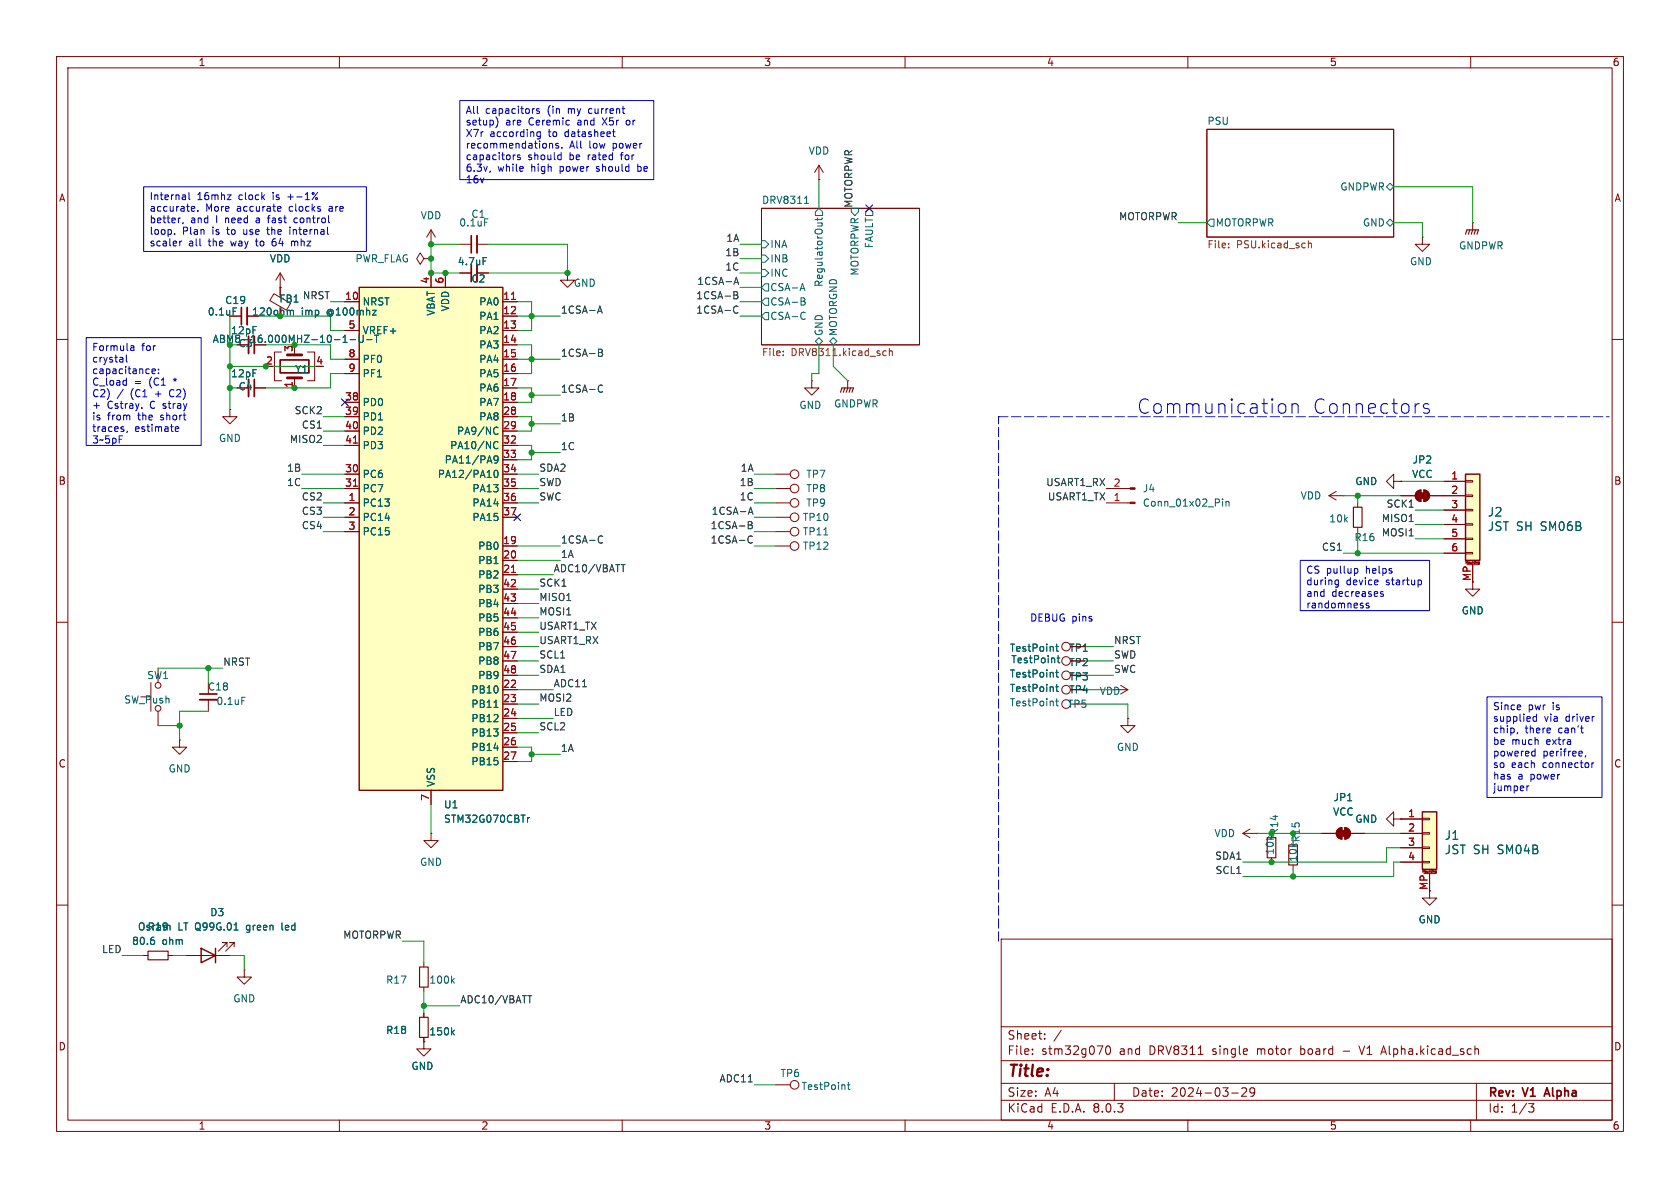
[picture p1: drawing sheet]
<svg xmlns="http://www.w3.org/2000/svg" width="297mm" height="210mm" viewBox="0 0 297 210" stroke-linecap="round" stroke-linejoin="round" font-family="sans-serif">
<defs><g id="words">
<g font-size="3.5" fill="#0000c2">
<text x="201" y="73.4">Communication</text>
<text x="232" y="73.4">Connectors</text>
</g>
<text font-size="2.8" fill="#840000" x="178" y="190.9">Title:</text>
<g font-size="2.1" fill="#006464">
<text x="262.9" y="91.5">J2</text>
<text x="262.9" y="94.1">JST SH SM06B</text>
<text x="255.3" y="148.7">J1</text>
<text x="255.3" y="151.2">JST SH SM04B</text>
</g>
<g font-size="2.1" fill="#840000">
<text x="178" y="184">Sheet:</text>
<text x="178" y="186.7">File:</text>
<text x="184.1" y="186.7">stm32g070</text>
<text x="198" y="186.7">and</text>
<text x="203.3" y="186.7">DRV8311</text>
<text x="214.6" y="186.7">single</text>
<text x="222.6" y="186.7">motor</text>
<text x="230.4" y="186.7">board</text>
<text x="241.3" y="186.7">V1 Alpha.kicad_sch</text>
<text x="178" y="196.9">KiCad</text>
<text x="178" y="194.1">Size:</text>
<text x="184.7" y="194.1">A4</text>
<text x="185.7" y="196.9">E.D.A.</text>
<text x="193.3" y="196.9">8.0.3</text>
<text x="200" y="194.1">Date:</text>
<text x="207" y="194.1">2024-03-29</text>
<text x="263" y="194.3">Rev:</text>
<text x="263" y="196.9">Id:</text>
<text x="267.1" y="196.9">1/3</text>
<text x="269.4" y="194.3">V1</text>
<text x="273.8" y="194.3">Alpha</text>
</g>
<g font-size="1.8" fill="#840000">
<text x="35" y="11.9">1</text>
<text x="85" y="11.9">2</text>
<text x="135" y="11.9">3</text>
<text x="185" y="11.9">4</text>
<text x="235" y="11.9">5</text>
<text x="285" y="11.9">6</text>
<text x="10.3" y="35.9">A</text>
<text x="285.3" y="35.9">A</text>
<text x="42.1" y="61.6">C3</text>
<text x="42.1" y="69.2">C4</text>
<text x="10.3" y="85.9">B</text>
<text x="285.3" y="85.9">B</text>
<text x="188.9" y="115.4">TP1</text>
<text x="188.9" y="118">TP2</text>
<text x="188.9" y="122.8">TP4</text>
<text x="188.9" y="120.5">TP3</text>
<text x="10.3" y="135.9">C</text>
<text x="285.3" y="135.9">C</text>
<text x="252.5" y="157.4" transform="rotate(-90 252.5 157.4)">MP</text>
<text x="10.3" y="185.9">D</text>
<text x="285.3" y="185.9">D</text>
<text x="35" y="199.9">1</text>
<text x="85" y="199.9">2</text>
<text x="135" y="199.9">3</text>
<text x="185" y="199.9">4</text>
<text x="235" y="199.9">5</text>
<text x="285" y="199.9">6</text>
</g>
<g font-size="1.8" fill="#0000c2">
<text x="82.2" y="20.5">All</text>
<text x="82.2" y="22.5">setup)</text>
<text x="85.8" y="20.5">capacitors</text>
<text x="89.4" y="22.5">are</text>
<text x="93.6" y="22.5">Ceremic</text>
<text x="96.9" y="20.5">(in</text>
<text x="100.7" y="20.5">my</text>
<text x="102.4" y="22.5">and</text>
<text x="104.5" y="20.5">current</text>
<text x="107" y="22.5">X5r</text>
<text x="111.4" y="22.5">or</text>
<text x="82.2" y="24.5">X7r</text>
<text x="82.2" y="26.6">recommendations.</text>
<text x="82.2" y="28.6">capacitors</text>
<text x="86.6" y="24.5">according</text>
<text x="93.3" y="28.6">should</text>
<text x="97.1" y="24.5">to</text>
<text x="100.1" y="24.5">datasheet</text>
<text x="100.7" y="26.6">All</text>
<text x="100.8" y="28.6">be</text>
<text x="104.2" y="28.6">rated</text>
<text x="104.3" y="26.6">low</text>
<text x="108.6" y="26.6">power</text>
<text x="110.3" y="28.6">for</text>
<text x="26.4" y="35.7">Internal</text>
<text x="34.8" y="35.7">16mhz</text>
<text x="42.3" y="35.7">clock</text>
<text x="48.5" y="35.7">is</text>
<text x="51.3" y="35.7">+-1%</text>
<text x="82.2" y="30.7">6.3v,</text>
<text x="82.2" y="32.7">16v</text>
<text x="88" y="30.7">while</text>
<text x="94" y="30.7">high</text>
<text x="99.2" y="30.7">power</text>
<text x="105.9" y="30.7">should</text>
<text x="113.4" y="30.7">be</text>
<text x="26.4" y="37.7">accurate.</text>
<text x="26.4" y="39.8">better,</text>
<text x="26.4" y="41.8">loop.</text>
<text x="32.2" y="41.8">Plan</text>
<text x="33.7" y="39.8">and</text>
<text x="36.4" y="37.7">More</text>
<text x="37.6" y="41.8">is</text>
<text x="38.3" y="39.8">I</text>
<text x="40.1" y="39.8">need</text>
<text x="40.4" y="41.8">to</text>
<text x="42" y="37.7">accurate</text>
<text x="43.5" y="41.8">use</text>
<text x="45.7" y="39.8">a</text>
<text x="47.9" y="41.8">the</text>
<text x="48.1" y="39.8">fast</text>
<text x="51.4" y="37.7">clocks</text>
<text x="52.1" y="41.8">internal</text>
<text x="52.9" y="39.8">control</text>
<text x="58.6" y="37.7">are</text>
<text x="26.4" y="43.9">scaler</text>
<text x="33.3" y="43.9">all</text>
<text x="37" y="43.9">the</text>
<text x="41.1" y="43.9">way</text>
<text x="45.7" y="43.9">to</text>
<text x="48.8" y="43.9">64</text>
<text x="52.4" y="43.9">mhz</text>
<text x="16.2" y="62.4">Formula</text>
<text x="16.2" y="64.4">crystal</text>
<text x="25" y="62.4">for</text>
<text x="16.2" y="66.5">capacitance:</text>
<text x="16.2" y="68.5">C_load</text>
<text x="16.2" y="70.5">C2)</text>
<text x="20.7" y="70.5">/</text>
<text x="23.2" y="70.5">(C1</text>
<text x="23.7" y="68.5">=</text>
<text x="26.5" y="68.5">(C1</text>
<text x="27.7" y="70.5">+</text>
<text x="30.4" y="70.5">C2)</text>
<text x="31" y="68.5">*</text>
<text x="16.2" y="72.6">+</text>
<text x="16.2" y="74.6">is</text>
<text x="16.2" y="76.7">traces,</text>
<text x="18.9" y="72.6">Cstray.</text>
<text x="19" y="74.6">from</text>
<text x="23.8" y="76.7">estimate</text>
<text x="24.5" y="74.6">the</text>
<text x="26.6" y="72.6">C stray</text>
<text x="28.7" y="74.6">short</text>
<text x="16.2" y="78.7">3~5pF</text>
<text x="230.8" y="101.7">CS pullup</text>
<text x="241.6" y="101.7">helps</text>
<text x="230.8" y="103.8">during</text>
<text x="230.8" y="105.8">and</text>
<text x="230.8" y="107.9">randomness</text>
<text x="235.4" y="105.8">decreases</text>
<text x="238" y="103.8">device</text>
<text x="245.1" y="103.8">startup</text>
<text x="182" y="110.1">DEBUG pins</text>
<text x="263.8" y="125.9">Since</text>
<text x="270.2" y="125.9">pwr</text>
<text x="274.6" y="125.9">is</text>
<text x="263.8" y="127.9">supplied</text>
<text x="263.8" y="130">chip,</text>
<text x="269.6" y="130">there</text>
<text x="273" y="127.9">via</text>
<text x="275.6" y="130">can't</text>
<text x="276.9" y="127.9">driver</text>
<text x="263.8" y="132">be</text>
<text x="263.8" y="134">powered</text>
<text x="263.8" y="136.1">so</text>
<text x="267.2" y="136.1">each</text>
<text x="267.3" y="132">much</text>
<text x="272.8" y="134">perifree,</text>
<text x="272.8" y="136.1">connector</text>
<text x="273.5" y="132">extra</text>
<text x="263.8" y="138.1">has</text>
<text x="263.8" y="140.2">jumper</text>
<text x="268.3" y="138.1">a</text>
<text x="270.7" y="138.1">power</text>
</g>
<g font-size="1.8" fill="#006464">
<text x="213.4" y="22.1">PSU</text>
<text x="142.9" y="27.5">VDD</text>
<text x="236.9" y="33.9">GNDPWR</text>
<text x="74.3" y="39">VDD</text>
<text x="81.1" y="40.2">0.1uF</text>
<text x="83.2" y="38.7">C1</text>
<text x="134.6" y="36.1">DRV8311</text>
<text x="214.8" y="40.2">MOTORPWR</text>
<text x="240.8" y="40.2">GND</text>
<text x="47.6" y="46.6">VDD</text>
<text x="62.7" y="46.6">PWR_FLAG</text>
<text x="80.8" y="47.1">4.7uF</text>
<text x="136.1" y="44">INA</text>
<text x="136.1" y="46.6">INB</text>
<text x="154.5" y="44" transform="rotate(-90 154.5 44)">FAULT</text>
<text x="249.2" y="47.1">GND</text>
<text x="257.8" y="44.3">GNDPWR</text>
<text x="39.7" y="53.9">C19</text>
<text x="49.3" y="53.7">FB1</text>
<text x="83.2" y="50.1">C2</text>
<text x="101.3" y="50.9">GND</text>
<text x="136.1" y="49.1">INC</text>
<text x="136.1" y="51.7">CSA-A</text>
<text x="145.6" y="50.8" transform="rotate(-90 145.6 50.8)">RegulatorOut</text>
<text x="152" y="48.8" transform="rotate(-90 152 48.8)">MOTORPWR</text>
<text x="36.6" y="56">0.1uF</text>
<text x="40.7" y="59.3">12pF</text>
<text x="53.3" y="56">imp</text>
<text x="57.9" y="56">@100mhz</text>
<text x="64" y="54.2">NRST</text>
<text x="64" y="59.3">VREF+</text>
<text x="77.1" y="55.9" transform="rotate(-90 77.1 55.9)">VBAT</text>
<text x="79.6" y="55.1" transform="rotate(-90 79.6 55.1)">VDD</text>
<text x="84.6" y="54.2">PA0</text>
<text x="84.6" y="56.7">PA1</text>
<text x="84.6" y="59.3">PA2</text>
<text x="136.1" y="54.2">CSA-B</text>
<text x="136.1" y="56.7">CSA-C</text>
<text x="145.6" y="59.5" transform="rotate(-90 145.6 59.5)">GND</text>
<text x="148.2" y="59.5" transform="rotate(-90 148.2 59.5)">MOTORGND</text>
<text x="64" y="64.4">PF0</text>
<text x="84.6" y="61.8">PA3</text>
<text x="84.6" y="64.4">PA4</text>
<text x="40.7" y="66.9">12pF</text>
<text x="52.1" y="66.1">Y1</text>
<text x="64" y="72">PD0</text>
<text x="64" y="66.9">PF1</text>
<text x="84.6" y="66.9">PA5</text>
<text x="84.6" y="69.4">PA6</text>
<text x="84.6" y="72">PA7</text>
<text x="64" y="74.5">PD1</text>
<text x="64" y="77.1">PD2</text>
<text x="80.7" y="77.1">PA9/NC</text>
<text x="84.6" y="74.5">PA8</text>
<text x="141.2" y="72.5">GND</text>
<text x="147.4" y="72.2">GNDPWR</text>
<text x="38.6" y="78.3">GND</text>
<text x="64" y="79.6">PD3</text>
<text x="78.5" y="82.1">PA11/PA9</text>
<text x="79.5" y="79.6">PA10/NC</text>
<text x="249.6" y="82.1">JP2</text>
<text x="64" y="89.8">PC13</text>
<text x="64" y="84.7">PC6</text>
<text x="64" y="87.2">PC7</text>
<text x="77.3" y="84.7">PA12/PA10</text>
<text x="83.4" y="87.2">PA13</text>
<text x="83.4" y="89.8">PA14</text>
<text x="142.4" y="87.2">TP8</text>
<text x="142.4" y="84.7">TP7</text>
<text x="142.4" y="89.8">TP9</text>
<text x="201.9" y="87.2">J4</text>
<text x="201.9" y="89.8">Conn_01x02_Pin</text>
<text x="229.8" y="88.5">VDD</text>
<text x="239.5" y="86">GND</text>
<text x="249.5" y="84.7">VCC</text>
<text x="64" y="92.3">PC14</text>
<text x="64" y="94.8">PC15</text>
<text x="83.4" y="92.3">PA15</text>
<text x="141.8" y="94.8">TP11</text>
<text x="141.8" y="92.3">TP10</text>
<text x="234.9" y="92.6">10k</text>
<text x="239.4" y="95.9">R16</text>
<text x="84.4" y="97.4">PB0</text>
<text x="84.4" y="99.9">PB1</text>
<text x="141.8" y="97.4">TP12</text>
<text x="84.4" y="102.5">PB2</text>
<text x="84.4" y="105">PB3</text>
<text x="84.4" y="107.5">PB4</text>
<text x="84.4" y="110.1">PB5</text>
<text x="84.4" y="112.6">PB6</text>
<text x="258.3" y="108.8">GND</text>
<text x="84.4" y="115.2">PB7</text>
<text x="84.4" y="117.7">PB8</text>
<text x="178.4" y="115.4">TestPoint</text>
<text x="178.4" y="120">TestPoint</text>
<text x="178.7" y="117.4">TestPoint</text>
<text x="21.9" y="124.6">SW_Push</text>
<text x="25.9" y="120.2">SW1</text>
<text x="36.7" y="122.3">C18</text>
<text x="38.2" y="124.8">0.1uF</text>
<text x="83.2" y="122.8">PB10</text>
<text x="83.2" y="125.3">PB11</text>
<text x="84.4" y="120.2">PB9</text>
<text x="178.4" y="122.5">TestPoint</text>
<text x="178.4" y="125.1">TestPoint</text>
<text x="188.7" y="125.3">TP5</text>
<text x="194.3" y="123">VDD</text>
<text x="83.2" y="127.9">PB12</text>
<text x="83.2" y="130.4">PB13</text>
<text x="29.7" y="136.8">GND</text>
<text x="83.2" y="132.9">PB14</text>
<text x="83.2" y="135.5">PB15</text>
<text x="197.4" y="132.9">GND</text>
<text x="77.1" y="139.2" transform="rotate(-90 77.1 139.2)">VSS</text>
<text x="78.4" y="143.1">U1</text>
<text x="235.7" y="141.8">JP1</text>
<text x="78.4" y="145.6">STM32G070CBTr</text>
<text x="214.6" y="148.2">VDD</text>
<text x="235.6" y="144.4">VCC</text>
<text x="239.5" y="145.6">GND</text>
<text x="74.2" y="153.3">GND</text>
<text x="225.4" y="151.2" transform="rotate(-90 225.4 151.2)">10k</text>
<text x="229.5" y="152.4" transform="rotate(-90 229.5 152.4)">10k</text>
<text x="23.2" y="167.2">80.6</text>
<text x="24.3" y="164.7">Osram</text>
<text x="26" y="164.7">R19</text>
<text x="28.6" y="167.2">ohm</text>
<text x="31.4" y="164.7">LT Q99G.01</text>
<text x="37.1" y="162.2">D3</text>
<text x="43.8" y="164.7">green</text>
<text x="50.3" y="164.7">led</text>
<text x="250.7" y="163.4">GND</text>
<text x="41.1" y="177.4">GND</text>
<text x="68.2" y="174.1">R17</text>
<text x="75.8" y="174.1">100k</text>
<text x="68.2" y="183">R18</text>
<text x="75.8" y="183.2">150k</text>
<text x="72.6" y="189.3">GND</text>
<text x="137.9" y="190.6">TP6</text>
<text x="141.6" y="192.9">TestPoint</text>
</g>
<g font-size="1.8" fill="#0f0f0f">
<text x="150.8" y="36.8" transform="rotate(-90 150.8 36.8)">MOTORPWR</text>
<text x="197.7" y="39">MOTORPWR</text>
<text x="128.1" y="47.9">1C</text>
<text x="128.1" y="45.4">1B</text>
<text x="128.3" y="42.8">1A</text>
<text x="53.4" y="53">NRST</text>
<text x="123" y="53">1CSA-B</text>
<text x="123.2" y="50.5">1CSA-A</text>
<text x="99.1" y="55.5">1CSA-A</text>
<text x="123" y="55.5">1CSA-C</text>
<text x="99.1" y="63.2">1CSA-B</text>
<text x="99.1" y="69.5">1CSA-C</text>
<text x="52" y="73.3">SCK2</text>
<text x="53.3" y="75.9">CS1</text>
<text x="99.1" y="74.6">1B</text>
<text x="50.7" y="83.5">1B</text>
<text x="51.1" y="78.4">MISO2</text>
<text x="95.2" y="83.5">SDA2</text>
<text x="99.1" y="79.7">1C</text>
<text x="130.8" y="83.5">1A</text>
<text x="50.7" y="86">1C</text>
<text x="53.3" y="88.6">CS2</text>
<text x="95.2" y="88.6">SWC</text>
<text x="95.2" y="86">SWD</text>
<text x="130.7" y="88.6">1C</text>
<text x="130.7" y="86">1B</text>
<text x="184.9" y="86">USART1_RX</text>
<text x="185.2" y="88.6">USART1_TX</text>
<text x="245" y="89.8">SCK1</text>
<text x="53.3" y="91.1">CS3</text>
<text x="53.3" y="93.6">CS4</text>
<text x="125.5" y="93.6">1CSA-B</text>
<text x="125.7" y="91.1">1CSA-A</text>
<text x="244.2" y="94.9">MOSI1</text>
<text x="244.2" y="92.4">MISO1</text>
<text x="97.8" y="101.3">ADC10/VBATT</text>
<text x="99.1" y="96.2">1CSA-C</text>
<text x="99.1" y="98.7">1A</text>
<text x="125.5" y="96.2">1CSA-C</text>
<text x="233.6" y="97.4">CS1</text>
<text x="95.2" y="106.3">MISO1</text>
<text x="95.2" y="103.8">SCK1</text>
<text x="95.2" y="114">USART1_RX</text>
<text x="95.2" y="108.9">MOSI1</text>
<text x="95.2" y="111.4">USART1_TX</text>
<text x="196.8" y="114">NRST</text>
<text x="39.4" y="117.8">NRST</text>
<text x="95.2" y="116.5">SCL1</text>
<text x="95.2" y="119">SDA1</text>
<text x="196.8" y="119">SWC</text>
<text x="196.8" y="116.5">SWD</text>
<text x="95.2" y="124.1">MOSI2</text>
<text x="97.8" y="121.6">ADC11</text>
<text x="95.2" y="129.2">SCL2</text>
<text x="97.8" y="126.7">LED</text>
<text x="99.1" y="133">1A</text>
<text x="214.7" y="152.1">SDA1</text>
<text x="214.8" y="154.6">SCL1</text>
<text x="60.6" y="166">MOTORPWR</text>
<text x="17.9" y="168.6">LED</text>
<text x="81.3" y="177.5">ADC10/VBATT</text>
<text x="127.1" y="191.4">ADC11</text>
</g>
<g font-size="1.8" fill="#725600">
<text x="213.4" y="44.2">File:</text>
<text x="218.6" y="44.2">PSU.kicad_sch</text>
<text x="134.6" y="63.3">File:</text>
<text x="139.8" y="63.3">DRV8311.kicad_sch</text>
</g>
<g font-size="1.8" fill="#a90000">
<text x="60.9" y="53.1">10</text>
<text x="75.9" y="50.2" transform="rotate(-90 75.9 50.2)">4</text>
<text x="78.5" y="50.2" transform="rotate(-90 78.5 50.2)">6</text>
<text x="88.9" y="53.1">11</text>
<text x="61.5" y="58.2">5</text>
<text x="88.9" y="55.6">12</text>
<text x="88.9" y="58.2">13</text>
<text x="46.9" y="64.5">2</text>
<text x="51.8" y="62.3" transform="rotate(-90 51.8 62.3)">3</text>
<text x="55.8" y="64.5">4</text>
<text x="61.5" y="63.2">8</text>
<text x="61.5" y="65.8">9</text>
<text x="88.9" y="60.7">14</text>
<text x="88.9" y="63.2">15</text>
<text x="88.9" y="65.8">16</text>
<text x="51.8" y="68.7" transform="rotate(-90 51.8 68.7)">1</text>
<text x="60.9" y="70.9">38</text>
<text x="88.9" y="68.3">17</text>
<text x="88.9" y="70.9">18</text>
<text x="60.9" y="73.4">39</text>
<text x="60.9" y="75.9">40</text>
<text x="88.9" y="73.4">28</text>
<text x="88.9" y="75.9">29</text>
<text x="60.9" y="83.6">30</text>
<text x="60.9" y="78.5">41</text>
<text x="88.9" y="78.5">32</text>
<text x="88.9" y="81">33</text>
<text x="88.9" y="83.6">34</text>
<text x="60.9" y="86.1">31</text>
<text x="61.5" y="88.6">1</text>
<text x="88.9" y="86.1">35</text>
<text x="88.9" y="88.6">36</text>
<text x="196.8" y="88.6">1</text>
<text x="196.8" y="86.1">2</text>
<text x="256.5" y="84.8">1</text>
<text x="256.5" y="87.4">2</text>
<text x="256.5" y="89.9">3</text>
<text x="61.5" y="91.2">2</text>
<text x="61.5" y="93.7">3</text>
<text x="88.9" y="91.2">37</text>
<text x="256.5" y="92.5">4</text>
<text x="256.5" y="95">5</text>
<text x="88.9" y="96.3">19</text>
<text x="88.9" y="98.8">20</text>
<text x="88.9" y="101.3">21</text>
<text x="256.5" y="97.5">6</text>
<text x="88.9" y="103.9">42</text>
<text x="88.9" y="106.4">43</text>
<text x="260.1" y="102.8" transform="rotate(-90 260.1 102.8)">MP</text>
<text x="88.9" y="109">44</text>
<text x="88.9" y="111.5">45</text>
<text x="88.9" y="114">46</text>
<text x="88.9" y="116.6">47</text>
<text x="88.9" y="119.1">48</text>
<text x="88.9" y="121.7">22</text>
<text x="88.9" y="124.2">23</text>
<text x="88.9" y="126.7">24</text>
<text x="88.9" y="129.3">25</text>
<text x="88.9" y="131.8">26</text>
<text x="88.9" y="134.4">27</text>
<text x="75.9" y="141.7" transform="rotate(-90 75.9 141.7)">7</text>
<text x="248.8" y="144.5">1</text>
<text x="248.8" y="147.1">2</text>
<text x="248.8" y="149.6">3</text>
<text x="248.8" y="152.1">4</text>
</g>
<g font-size="1.8" fill="#009600">
<text x="44.5" y="56">120ohm</text>
<text x="37.5" y="60.8">ABM8-16.000MHZ-10-1-U-T</text>
<text x="226.2" y="147.7" transform="rotate(-90 226.2 147.7)">R14</text>
<text x="230" y="149" transform="rotate(-90 230 149)">R15</text>
</g>
<g font-size=".5" fill="#840000">
<text x="258.9" y="99.9">Mounting</text>
<text x="251.3" y="154.5">Mounting</text>
</g>
</g></defs>
<g fill="none" stroke="#840000" stroke-width=".18">
<path d="M10 10h277v190h-277zM12 12h273v186h-273zM60 10v2M110 10v2M160 10v2M210 10v2M260 10v2M134.6 36.8h28v24.2h-28zM213.4 22.9h33v19h-33zM10 60h2M285 60h2M234.9 87.6l1.3 .8"/>
<path d="M234.9 87.6h2.6M236.2 86.9l-1.3 .7M237.5 87.6h.1M10 110h2M285 110h2M10 160h2M285 160h2M177 166h108v32h-108zM60 198v2M110 198v2M160 198v2M177 194.5h108"/>
<path d="M177 191.5h108M177 187.5h108M177 181.5h108M182.5 186.3v.1M182.5 185.5v.1M184.7 183.6v.1M184.7 182.8v.1M187.6 182.1l-1.3 2M195.6 185l.2-.1a.81 .81 0 0 1 .6 .6 .81 .81 0 0 1-.3 .8l-.1 .1a.81 .81 0 0 1-.4-1.4zM197 191.5v3M210 198v2M217.7 193.2h1.2"/>
<path d="M219.5 192.4l.6-.1 .2 .1 .1 .3-.9 1.1h.9M221.8 192.9l-.3 .3h-.3l-.2-.3 .1-.5 .4-.1 .2 .1a.99 .99 0 0 1-.3 1.4h-.3M237.5 185.8h1.1M240.2 184.9l.5 1.5M260 198v2M261 185.4l.3 .1 .1 .1v.8M261 191.5v6.5M270.2 195.1h1l-.5 .6 .4 .1 .1 .5-.3 .3h-.4"/>
</g>
<path d="M273.1 193.4h.7M273.5 192.3l-.5 1.5" fill="none" stroke="#840000" stroke-width=".3"/>
<g fill="none" stroke="#006464" stroke-width=".18">
<path d="M142.2 36h.7M142.5 34.9l.1-.2v1.3M144.5 39.4h.9M144.5 38.5v.5M144.8 36.8l.6 .7v.6h-1.3v-.6zM145.2 39.4l.2 .4M145.4 38.5l-.2 .3h-1.1M150.5 36.8h1.3v.7l-.7 .6-.6-.6zM153.7 36.8l.6 .7v.6h-1.3v-.6zM214 38.7h.6v1.3h-.6l-.6-.6zM245.1 39.4l.6-.7 .7 .7-.7 .6zM245.1 33l.6-.6 .7 .6-.7 .7z"/>
<path d="M134.6 47.6h.7l.6 .7-.6 .6h-.7zM134.6 42.5h.7l.6 .7-.6 .6h-.7zM134.6 45.1h.7l.6 .6-.6 .7h-.7zM134.6 53.3l.7-.6h.6v1.3h-.6zM134.6 50.8l.7-.6h.6v1.2h-.6zM134.6 55.9l.7-.7h.6v1.3h-.6zM141.6 51h.6M141.6 52.6l.6 .2 .1 .2-.3 .3M141.6 53.3h.4M141.9 50.1l.4 1.3M142 53.3l.3 .2v.3l-.7 .1M142.1 55.2l.2 .1"/>
<path d="M142.3 56.3l-.2 .2M144.8 59.7l.6 .6-.6 .7-.7-.7zM147.3 59.7l.7 .6-.7 .7-.6-.7z"/>
</g>
<path d="M217.2 43.7v.1M217.2 43v.2M231.3 42.5v1.3M231.3 43.1l.2-.1h.3v.8M138.5 62.7v.2M138.5 62.1v.1M156.3 62l.4 .1M156.7 62.8l-.4 .1M157.2 62.1l.2-.1 .3 .1 .1 .8M157.2 61.6v1.3" fill="none" stroke="#725600" stroke-width=".18"/>
<path d="M63.5 50.8h25.4v88.9h-25.4z" fill="#ffffc2"/>
<path d="M63.5 50.8h25.4v88.9h-25.4z" fill="none" stroke="#840000" stroke-width=".25"/>
<g fill="none" stroke="#840000" stroke-width=".18">
<path d="M61 53.3h2.5M61 58.4h2.5M76.2 48.3v2.5M78.7 48.3v2.5M88.9 53.3h2.5M88.9 55.9h2.5M88.9 58.4h2.5M61 63.5h2.5M61 66h2.5M61 71.1h2.5M61 73.7h2.5M61 76.2h2.5"/>
<path d="M61 78.7h2.5M88.9 61h2.5M88.9 63.5h2.5M88.9 66h2.5M88.9 68.6h2.5M88.9 71.1h2.5M88.9 73.7h2.5M88.9 76.2h2.5M88.9 78.7h2.5M61 88.9h2.5M61 91.4h2.5M61 94h2.5"/>
<path d="M61 83.8h2.5M61 86.4h2.5M88.9 88.9h2.5M88.9 96.5h2.5M88.9 91.4h2.5M88.9 99.1h2.5M88.9 83.8h2.5M88.9 86.4h2.5M88.9 81.3h2.5M88.9 101.6h2.5M88.9 104.1h2.5M88.9 106.7h2.5"/>
<path d="M88.9 109.2h2.5M88.9 111.8h2.5M88.9 114.3h2.5M88.9 116.8h2.5M88.9 119.4h2.5M76.2 139.7v2.5M88.9 121.9h2.5M88.9 124.5h2.5M88.9 127h2.5M88.9 129.5h2.5M88.9 132.1h2.5M88.9 134.6h2.5"/>
</g>
<path d="M90.4 52.9h.7M62.5 78.3h.7M62.5 85.9h.7M90.4 101.2h.7" fill="none" stroke="#a90000" stroke-width=".18"/>
<path d="M87.4 79.1l.3 .2 .3-.1M87.5 75.6l.3-.1 .2 .1M88 76.7l-.2 .1-.3-.1M88 78.2l-.3-.2-.3 .2M87.4 83.3l.2-.2a.68 .68 0 0 1 .5 .7 .68 .68 0 0 1-.5 .6l-.2-.1-.1-.4zM88 81.1l-.2 .3-.4-.1-.1-.2 .1-.4 .4-.1 .2 .1a.84 .84 0 0 1-.3 1.2h-.3M87.3 125h.7M93.3 144.5v.9M93.6 144.5l-.3 .3" fill="none" stroke="#006464" stroke-width=".18"/>
<path d="M251.5 143.5h2.5v10.2h-2.5z" fill="#ffffc2"/>
<g fill="none" stroke="#840000" stroke-width=".18">
<path d="M100.3 48.3v1.2h1.3l-1.3 1.3-1.2-1.3h1.2M100.3 48.3h.1M40.6 72.4v1.3h1.3l-1.3 1.2-1.2-1.2h1.2M40.6 72.4h.1M143.5 67.3v1.3h1.3l-1.3 1.3-1.3-1.3h1.3M143.5 67.3h.1M195.6 86.4h4.2M195.6 88.9h4.2M246.4 85.1v-1.3l-1.3 1.3 1.3 1.3v-1.3h1.2M247.6 85.1h.1M247.6 87.6h2.6M250.5 86.9l.7-.3v2a1.02 1.02 0 0 1-.9-.6 1.02 1.02 0 0 1 .2-1.1z"/>
<path d="M251.7 86.6a1.02 1.02 0 0 1 1 1 1.02 1.02 0 0 1-1 1zM252.7 87.6h2.6M196.8 121.9h2.6M198.1 121.2l1.3 .7M199.4 127v1.3h1.3l-1.3 1.2-1.3-1.2h1.3M199.4 127h.1M199.4 121.9l-1.3 .8M219.7 147.3h2.5M219.7 147.3l1.3 .8M221 146.6l-1.3 .7M222.2 147.3h.1M224.8 151.6v.8"/>
<path d="M228.6 152.9v.8M233.7 147.3h2.5M236.5 146.6l.7-.3v2a1.02 1.02 0 0 1-.9-.6 1.02 1.02 0 0 1 .2-1.1zM237.7 146.3a1.02 1.02 0 0 1 1.1 1 1.02 1.02 0 0 1-1.1 1zM238.8 147.3h2.5M247.6 144.8h3.9M247.6 147.3h3.9M247.6 149.9h3.9M247.6 152.4h3.9M251.5 152.3h1.2v.2h-1.2zM251.5 149.7h1.2v.3h-1.2zM251.5 147.2h1.2v.2h-1.2z"/>
<path d="M251.5 144.7h1.2v.2h-1.2zM251.5 154.2v-.4l.2 .3 .1-.3v.4M251.7 154.4h2M252.7 154.4v3.1M253 153.8v.4M253.2 153.8h.1M253.2 153.8v.1M253.8 154.3h.1M253.9 154.3h-.1M253.9 154.3h.1M253.9 154.2h-.1v-.2h.1v.3"/>
<circle cx="188.5" cy="114.3" r=".76"/>
<circle cx="188.5" cy="116.8" r=".76"/>
<circle cx="188.5" cy="119.4" r=".76"/>
<circle cx="188.5" cy="124.5" r=".76"/>
<circle cx="188.5" cy="121.9" r=".76"/>
</g>
<path d="M251.5 143.5h2.5v10.2h-2.5z" fill="none" stroke="#840000" stroke-width=".25"/>
<g fill="#840000" stroke="#840000" stroke-width=".18">
<path d="M237 146.8h1v1h-1z"/>
<path d="M236.5 146.6l.7-.3v2a1.02 1.02 0 0 1-.9-.6 1.02 1.02 0 0 1 .2-1.1z"/>
<path d="M237.7 146.3a1.02 1.02 0 0 1 1.1 1 1.02 1.02 0 0 1-1.1 1z"/>
<path d="M199.8 86.2h.9v.3h-.9z"/>
<path d="M199.8 88.8h.9v.2h-.9z"/>
<path d="M251 87.1h1v1h-1z"/>
<path d="M250.5 86.9l.7-.3v2a1.02 1.02 0 0 1-.9-.6 1.02 1.02 0 0 1 .2-1.1z"/>
<path d="M251.7 86.6a1.02 1.02 0 0 1 1 1 1.02 1.02 0 0 1-1 1z"/>
</g>
<path d="M224 148.1h1.6v3.5h-1.6zM227.8 149.4h1.6v3.5h-1.6z" fill="none" stroke="#840000" stroke-width=".2"/>
<g fill="none" stroke="#006464" stroke-width=".18">
<path d="M216.1 88.2v.1M216.1 88.6v.9M216.7 88.6v.9M216.7 88.8l.2-.2 .3 .1 .1 .8M186.6 114.3h.5M186.6 118.9h.5M186.8 113.9v1.1l.3 .1M186.8 118.4v1.1l.3 .2M186.9 116.3h.5M187.1 115.9v1.1l.3 .2M186.6 121.4h.5M186.6 123.9h.5"/>
<path d="M186.8 121v1.1l.3 .1M186.8 123.5v1.1l.3 .2"/>
</g>
<path d="M259.1 83.8h2.5v15.3h-2.5z" fill="#ffffc2"/>
<g fill="none" stroke="#840000" stroke-width=".18">
<path d="M144.8 31.8h.1M144.8 29.2l-.8 1.3M144.8 29.2v2.6M144.8 29.2l.7 1.3M260.3 39.4h.1M260.3 39.4v1.2M40.6 55.9h2.1M43.7 55.9h2M48.4 51.9l3 1.7-.8 1.2-2.9-1.7zM49.5 50.8h.1M49.5 48.3v3.8M49.5 48.3l-.7 1.2"/>
<path d="M49.5 48.3l.8 1.2M61 53.3h2.5M61 58.4h2.5M74.9 45.7l-.6-1-.6 1 .6 1 .6-1h1.3M76.2 45.7h.1M76.2 43.2h.1M76.2 40.6l-.8 1.3M76.2 40.6v2.6M76.2 48.3v2.5M76.2 40.6l.8 1.3M78.7 48.3v2.5M81.3 48.3h2"/>
<path d="M81.3 43.2h2M84.3 48.3h2.1M84.3 43.2h2.1M88.9 55.9h2.5M88.9 53.3h2.5M88.9 58.4h2.5M251.5 41.9v1.3h1.2l-1.2 1.3-1.3-1.3h1.3M251.5 41.9h.1M45 68.6h2M48.3 64.8h.2M49.8 62.2h-1.3v5.1h1.3M52.1 66.8v1.8"/>
<path d="M54.4 62.2h1.2v5.1h-1.2M61 63.5h2.5M61 66h2.5M61 71.1h2.5M61 73.7h2.5M61 76.2h2.5M61 78.7h2.5M88.9 68.6h2.5M88.9 61h2.5M88.9 63.5h2.5M88.9 66h2.5M88.9 71.1h2.5"/>
<path d="M88.9 73.7h2.5M88.9 76.2h2.5M88.9 78.7h2.5M149.9 67.3h.1M149.9 67.3v1.3M61 86.4h2.5M61 83.8h2.5M61 94h2.5M61 88.9h2.5M61 91.4h2.5M88.9 86.4h2.5M88.9 83.8h2.5"/>
<path d="M88.9 88.9h2.5M88.9 91.4h2.5M88.9 96.5h2.5M88.9 99.1h2.5M88.9 81.3h2.5M137.2 86.4h2.5M137.2 83.8h2.5M137.2 94h2.5M137.2 88.9h2.5M137.2 91.4h2.5M137.2 96.5h2.5M240 88.9v.8"/>
<path d="M240 93.2v.8M247.6 85.1h.1M247.6 87.6h2.6M252.7 87.6h6.4M255.3 85.1h3.8M255.3 90.2h3.8M255.3 92.7h3.8M255.3 95.3h3.8M255.3 97.8h3.8M259.1 97.7h1.2v.2h-1.2zM259.1 95.1h1.2v.3h-1.2zM259.1 92.6h1.2v.2h-1.2z"/>
<path d="M259.1 90h1.2v.3h-1.2zM259.1 87.5h1.2v.3h-1.2zM259.1 85h1.2v.2h-1.2zM259.2 99.6v-.4l.1 .3 .1-.3v.4M259.3 99.8h2.1M260.3 99.8v4.3h1.3l-1.3 1.3-1.2-1.3h1.2M260.6 99.2v.4M260.8 99.2v.1M260.8 99.2h.1M261.4 99.6v-.2h.1v.3M261.4 99.7h.1M261.4 99.6h.1"/>
<path d="M261.5 99.7h.1M27.9 118.1v2.6M88.9 101.6h2.5M88.9 104.1h2.5M88.9 106.7h2.5M88.9 109.2h2.5M88.9 111.8h2.5M88.9 114.3h2.5M88.9 116.8h2.5M88.9 119.4h2.5M26.7 120.7v5M27.9 125.7v2.6"/>
<path d="M31.7 130.8v1.3h1.3l-1.3 1.3-1.2-1.3h1.2M31.7 130.8h.1M36.8 123.7v2M76.2 139.7v2.5M88.9 121.9h2.5M88.9 124.5h2.5M88.9 127h2.5M88.9 129.5h2.5M88.9 132.1h2.5M88.9 134.6h2.5M76.2 147.3v1.3h1.3l-1.3 1.3-1.3-1.3h1.3M76.2 147.3h.1"/>
<path d="M233.7 147.3h2.5M238.8 147.3h2.5M246.4 144.8v-1.3l-1.3 1.3 1.3 1.3v-1.3h1.2M247.6 144.8h.1M247.6 147.3h3.9M247.6 144.8h3.9M247.6 149.9h3.9M247.6 152.4h3.9M252.7 154.4v4.4h1.3l-1.3 1.2-1.2-1.2h1.2M25.4 168.9h.8M29.7 168.9h.8M33 168.9h7.6"/>
<path d="M40.1 167.4v-.8h-.7h.7l-1.5 1.5M41.4 167.4v-.8h-.8h.8l-1.5 1.5M43.2 171.5v1.2h1.2l-1.2 1.3-1.3-1.3h1.3M43.2 171.5h.1M74.9 170.2v.7M74.9 174.5v.8M74.9 179.1v.7M74.9 184.2v1.2h1.3l-1.3 1.3-1.2-1.3h1.2M74.9 184.2h.1M74.9 183.4v.8M137.2 191.8h2.5"/>
<circle cx="140.5" cy="94" r=".76"/>
<circle cx="140.5" cy="91.4" r=".76"/>
<circle cx="140.5" cy="86.4" r=".76"/>
<circle cx="140.5" cy="88.9" r=".76"/>
<circle cx="140.5" cy="96.5" r=".76"/>
<circle cx="140.5" cy="83.8" r=".76"/>
<circle cx="27.9" cy="121.2" r=".51"/>
<circle cx="27.9" cy="125.2" r=".51"/>
<circle cx="140.5" cy="191.8" r=".76"/>
</g>
<path d="M259.1 83.8h2.5v15.3h-2.5zM35.6 167.6l2.5 1.3-2.5 1.3zM38.1 167.6v2.6" fill="none" stroke="#840000" stroke-width=".25"/>
<path d="M259.1 41.4l.2-.8h2.1l-.3 .8M259.8 40.6l-.2 .8M260.3 40.6l-.2 .8M260.9 40.6l-.3 .8M148.6 69.3l.2-.7h2.1l-.3 .7M149.4 68.6l-.3 .7M149.9 68.6l-.3 .7M150.4 68.6l-.3 .7M239.3 89.7h1.5v3.5h-1.5zM26.2 168.1h3.5v1.6h-3.5zM74.2 170.9h1.5v3.6h-1.5zM74.2 179.8h1.5v3.6h-1.5z" fill="none" stroke="#840000" stroke-width=".2"/>
<g fill="none" stroke="#006464" stroke-width=".18">
<path d="M85.7 38.7h.6M51.3 55l.2-.1h.3l.1 .8M60.6 59.6l.4-.3v1.2M63.5 59.3v1l.2 .2h.3l.2-.2v-1M66.6 59.3v1.2M85.4 45.5h.6M60.6 60.5h.8M61.9 60h1M64.8 60h1M87.4 79.1l.3 .2 .3-.1M87.5 75.6l.3-.1 .2 .1M88 76.7l-.2 .1-.3-.1"/>
<path d="M88 78.2l-.3-.2-.3 .2M87.4 83.3l.2-.2a.68 .68 0 0 1 .5 .7 .68 .68 0 0 1-.5 .6l-.2-.1-.1-.4zM88 81.1l-.2 .3-.4-.1-.1-.2 .1-.4 .4-.1 .2 .1a.84 .84 0 0 1-.3 1.2h-.3M145.6 94.6h.8M186.6 118.9h.5M186.6 114.3h.5M186.8 113.9v1.1l.3 .1M186.8 118.4v1.1l.3 .2M186.9 116.3h.5M187.1 115.9v1.1l.3 .2M42.7 123.3h.6M87.3 125h.7"/>
<path d="M186.6 121.4h.5M186.8 121v1.1l.3 .1M93.3 144.5v.9M93.6 144.5l-.3 .3M27.2 166.2l.1 .2-.1 .5M41.4 164.4h.7M80 173.3l.3 .5M80.3 173l-.5 .4M80 182.5l.3 .5M80.3 182.1l-.5 .5M149.8 191.8h.5M150 191.3v1.1l.3 .2"/>
</g>
<path d="M42.7 54.4v3M45 59.4v3.1M83.3 41.7v3M83.3 46.7v3.1M45 67.1v3M49.5 63.6h5.1v2.3h-5.1zM35.3 122.7h3.1" fill="none" stroke="#840000" stroke-width=".3"/>
<path d="M50.8 66.8h2.5M50.8 62.7h2.5" fill="none" stroke="#840000" stroke-width=".51"/>
<path d="M43.7 54.4v3M43.9 59.4v3.1M84.3 41.7v3M84.3 46.7v3.1M43.9 67.1v3M35.3 123.7h3.1" fill="none" stroke="#840000" stroke-width=".33"/>
<g fill="none" stroke="#0f0f0f" stroke-width=".18">
<path d="M105.6 55.4l.5-1.3 .4 1.3M105.8 55h.6M129.7 51.6l.6 .1 .1 .2-.2 .3M129.7 52.2h.5M129.7 50.3l.5-1.3 .4 1.3M129.9 49.9h.6M129.9 54.2l.3-.1 .3 .1M130.2 52.2l.3 .2-.1 .3-.7 .1M130.5 55.2l-.3 .2-.3-.1M105.8 61.7l.6 .1 .1 .3-.3 .2M105.8 62.3h.4M106 68.1h.3l.2 .1"/>
<path d="M106.2 62.3l.3 .3v.3l-.7 .1M106.5 69.2l-.2 .1h-.3M106 94.8l.3-.1 .2 .2M106.5 95.9l-.2 .1-.3-.1M109.8 99.8h.7M132.3 90.9l.4-1.2 .4 1.2M132.3 92.2l.6 .1v.3l-.2 .2M132.3 92.8h.4M132.4 90.6h.6M132.5 94.8l.3-.1 .2 .2M132.7 92.8l.3 .2-.1 .3-.6 .2M133 95.9l-.2 .1-.3-.1"/>
<path d="M93.3 176h.7"/>
</g>
<g fill="none" stroke="#0000c2" stroke-width=".18">
<path d="M81.3 17.8h34.3v14h-34.3zM94.4 19.2h.1M95.3 19.3l-.3-.1-.1 .2v.2l.4 .1v.3h-.4M25.4 33h39.4v11.5h-39.4zM31.8 38.5h.1M32.4 39.3l-.1 .3M32.7 34.5l.1 .8M32.8 35.2l-.1 .1M32.8 34.8h-.1M33.4 34v1.1l.2 .2M34 36.5l.4 .1v.2l-.6 .1M34.4 37.3h-.4"/>
<path d="M35 37.2v.1M40.2 34.4h.6l-.6 .9h.6M47.3 38.5h.4M47.4 38.3v1.1M49.3 36.5l.3 .1 .1 .2-.6 .1M49.6 37.3h-.3M52.5 38.5l-.4 .1-.1 .2v.5l.5 .1M56 34.9l.1 .2-.1 .2M56.1 34l-.9 1.3M86.7 30.2l-.1 .3M88 21.2v.8l-.3 .6M91.1 27.4l-.3 .1"/>
<path d="M91.9 27.4h-.3l-.1 .2v.1l.4 .2v.3h-.4M95.5 23.3v1l-.2 .3-.3-.1M95.5 23.4l-.3-.1-.3 .2 .1 .6h.5M97.2 25.4h.4l.1 .8M98.7 25.4l-.3-.1-.2 .2 .1 .2 .4 .1v.3h-.5M98.8 27.4h.4M99.2 28.2h-.4M99.2 27v1.2M99.3 26.1v.1M108.3 23.3h.5M108.5 24l.3 .1M110.8 21.3l-.1 .2 .1 .5"/>
<path d="M112.8 29v1.3M112.8 30.2l.1 .1M112.9 29.4l-.1 .1M15.2 59.7h20.4v19h-20.4zM30.9 41.3v.1M31.8 42.6v.9M32.1 42.6l-.3 .3M47.1 40.6h.5M47.3 40.2l.1 1.2M48.3 42.3a.99 .99 0 0 0-.1 1.1l.1 .1M48.3 42.7l-.2 .2M51.2 40.6v.8"/>
<path d="M51.5 42.6v.9M51.9 42.6l-.4 .1M22.3 66.8v1.3M22.3 68l-.1 .1M22.3 62.7v1.1l.2 .2M22.5 76.2l-.1 .3M23.2 61.1h.3l.2 .2v.7M23.7 61.9l-.5 .1M23.7 61.4l-.5 .1M25.1 72.1v.1M26.9 65.6l.6-.1-.1-.2-.3-.1-.2 .2v.6h.5M28 65.9v.2"/>
<path d="M28 65.3v.1M31 76.2h.5M31 75.5l.4-.1 .2 .3-.6 .2M226.5 71.4a.69 .69 0 0 1 .8 .4v.8a.69 .69 0 0 1-.8 .5M228.4 71.6a.63 .63 0 0 1 1.1 .1v1.4M228.4 71.4v1.7M252.6 71.5l-.6-.1-.4 .3 .2 .4 .8 .2 .1 .3-.1 .3-.2 .2-.8-.2M229.9 99.1h22.8v8.9h-22.8zM236.6 102.5v1.1l-.1 .1-.3 .1M236.6 103.3l-.4 .1M239.6 100.5h.3l.2 .2-.1 .5-.4 .1M242 106.7l-.3-.1-.2 .2 .1 .2 .4 .1v.3h-.5"/>
<path d="M244.1 104.9l.4 .2 .1 .1-.2 .2h-.4M244.1 104.6h.4M251.1 102.5l.2 .3v.3l-.2 .3M262.9 123.2h20.3v17.8h-20.3zM268.3 129.5l-.1 .2M268.8 124.7v.2l-.6 .1M269.9 138.9v.9M270.2 138.9l-.3 .3M271 132.8l.4 .1M271.1 126.8v.6l.2 .1 .3-.1M271.4 132.4v1.2M271.4 133.6h-.4"/>
<path d="M271.6 126.2v1.3M279.4 128.7h.5M279.7 132.9v.2l-.6 .1M279.8 129.6h.1M280.3 133.6l-.1 .2M281.4 134.8v.9M281.8 134.8l-.4 .3"/>
</g>
<path d="M176.5 73.7h108M176.5 166.4v-92.7" fill="none" stroke="#0000c2" stroke-width=".18" stroke-dasharray="1.7 .6"/>
<g fill="none" stroke="#009600" stroke-width=".18">
<path d="M144.8 31.8v5M208.3 39.4h5.1M246.4 33h13.9v6.4M246.4 39.4h5.1v2.5M40.6 55.9v16.5M45.7 55.9h12.7v2.5h2.6M58.4 53.3h2.6M81.3 43.2h-5.1v5.1h5.1M86.4 43.2h13.9v5.1h-13.9M91.4 53.3h2.6v5.1h-2.6M91.4 55.9h7.7M130.8 55.9h3.8"/>
<path d="M130.8 48.3h3.8M130.8 53.3h3.8M130.8 43.2h3.8M130.8 45.7h3.8M130.8 50.8h3.8M40.6 64.8h16.5M40.6 68.6h1.3M47 61h11.4v2.5h2.6M57.1 76.2h3.9M57.1 78.7h3.9M57.1 73.7h3.9M61 66h-2.6v2.6h-11.4"/>
<path d="M91.4 68.6h2.6v2.5h-2.6M91.4 61h2.6v5h-2.6M91.4 73.7h2.6v2.5h-2.6M91.4 78.7h2.6v2.6h-2.6M91.4 63.5h7.7M94 69.9h5.1M94 74.9h5.1M144.8 61v5h-1.3v1.3M147.3 61v3.8l2.6 2.5M53.3 83.8h7.7M53.3 86.4h7.7M57.1 94h3.9"/>
<path d="M57.1 91.4h3.9M57.1 88.9h3.9M91.4 83.8h3.8M91.4 86.4h3.8M91.4 88.9h3.8M91.4 96.5h7.7M91.4 99.1h7.7M94 80h5.1M133.3 94h3.9M133.3 83.8h3.9M133.3 86.4h3.9M133.3 91.4h3.9"/>
<path d="M133.3 88.9h3.9M133.3 96.5h3.9M237.5 87.6h10.1M237.5 97.8h17.8M240 87.6v1.3M240 94v3.8M247.6 85.1h7.7M250.2 95.3h5.1M250.2 90.2h5.1M250.2 92.7h5.1M27.9 118.1h11.5M36.8 118.1v2.6"/>
<path d="M91.4 114.3h3.8M91.4 109.2h3.8M91.4 119.4h3.8M91.4 116.8h3.8M91.4 106.7h3.8M91.4 101.6h6.4M91.4 111.8h3.8M91.4 104.1h3.8M191.8 114.3h5M191.8 119.4h5M191.8 116.8h5M27.9 128.3h3.8"/>
<path d="M36.8 125.7h-5.1v5.1M91.4 124.5h3.8M91.4 132.1h2.6v2.5h-2.6M91.4 121.9h6.4M91.4 129.5h3.8M91.4 127h6.4M94 133.4h5.1M191.8 124.5h7.6v2.5M191.8 121.9h5M76.2 142.2v5.1M222.2 147.3h11.5M228.6 153.7v1.2"/>
<path d="M241.3 147.3h6.3M247.6 152.4h-1.2v2.5h-26.7M247.6 149.9h-2.5v2.5h-25.4M21.6 168.9h3.8M30.5 168.9h2.5M40.6 168.9h2.6v2.6M71.1 166.4h3.8v3.8M74.9 175.3v3.8M74.9 177.8h6.4M133.3 191.8h3.9"/>
</g>
<path d="M153.1 36.2l1.2 1.2M154.3 36.2l-1.2 1.2M60.4 70.5l1.2 1.2M61.6 70.5l-1.2 1.2M90.8 90.8l1.2 1.2M92 90.8l-1.2 1.2" fill="none" stroke="#000084" stroke-width=".18"/>
<path d="M90.4 52.9h.7M62.5 78.3h.7M62.5 85.9h.7M90.4 101.2h.7" fill="none" stroke="#a90000" stroke-width=".18"/>
<g fill="#009600" stroke="#009600" stroke-width=".18">
<circle cx="76.2" cy="43.2" r=".46"/>
<circle cx="76.2" cy="45.7" r=".46"/>
<circle cx="240" cy="97.8" r=".46"/>
<circle cx="240" cy="87.6" r=".46"/>
<circle cx="228.6" cy="154.9" r=".46"/>
<circle cx="224.8" cy="152.4" r=".46"/>
<circle cx="94" cy="80" r=".46"/>
<circle cx="76.2" cy="48.3" r=".46"/>
<circle cx="40.6" cy="64.8" r=".46"/>
<circle cx="52.1" cy="68.6" r=".46"/>
<circle cx="40.6" cy="68.6" r=".46"/>
<circle cx="47" cy="64.8" r=".46"/>
<circle cx="94" cy="74.9" r=".46"/>
<circle cx="36.8" cy="118.1" r=".46"/>
<circle cx="31.7" cy="128.3" r=".46"/>
<circle cx="74.9" cy="177.8" r=".46"/>
<circle cx="78.7" cy="48.3" r=".46"/>
<circle cx="94" cy="69.9" r=".46"/>
<circle cx="94" cy="55.9" r=".46"/>
<circle cx="100.3" cy="48.3" r=".46"/>
<circle cx="94" cy="63.5" r=".46"/>
<circle cx="94" cy="133.4" r=".46"/>
</g>
<use href="#words"/>
</svg>
